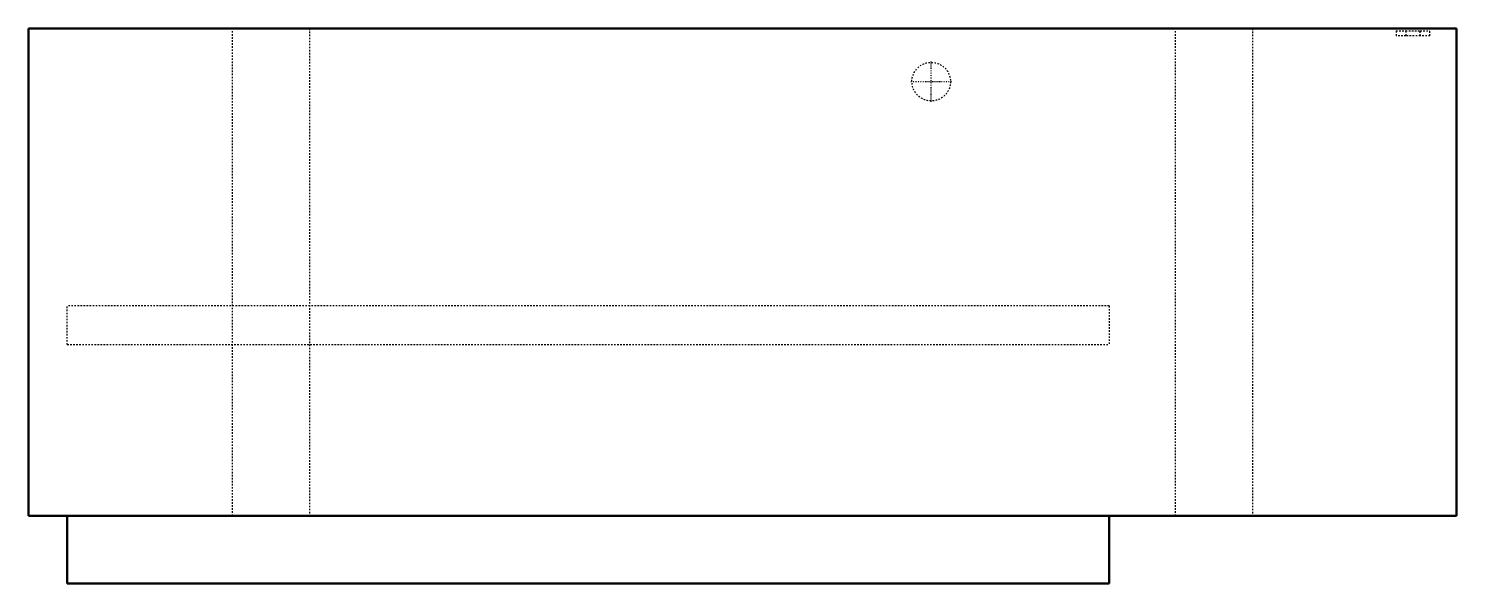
# Model space of a CAD drawing. Header units: millimetres. Extents: x -470 to 470, y -183 to 183.
import ezdxf

# ---------------------------------------------------------------- set-up
doc = ezdxf.new("R2010")
doc.units = ezdxf.units.MM
doc.linetypes.add('Center', pattern=[1.5, 0.45, -0.5, 0.05, -0.5])
doc.linetypes.add('Dashed', pattern=[2, 1, -1])
for name, color, linetype, lineweight in [('AM_0', 7, 'Continuous', 50), ('AM_7', 7, 'Center', 25), ('AM_9', 6, 'Dashed', 25)]:
    doc.layers.add(name, color=color, linetype=linetype, lineweight=lineweight)

# ---------------------------------------------------------------- blocks, each defined once
blk = doc.blocks.new('1_DC6VSS4810A_PART8_0_in_DC6VSS4810A_4')
at = {"layer": 'AM_0'}
for p, q in [((469.9, 182.5625), (-469.9, 182.5625)), ((-469.9, 182.5625), (-469.9, -138.1125)), ((469.9, -138.1125), (469.9, 182.5625)), ((-469.9, -138.1125), (469.9, -138.1125))]:
    blk.add_line(p, q, dxfattribs=at)
blk = doc.blocks.new('2_DC6VSS4810A_PART7_0_in_DC6VSS4810A_4')
at = {"layer": 'AM_9'}
for p, q in [((-335.75625, -138.1125), (-335.75625, 182.5625)), ((-284.95625, 182.5625), (-284.95625, -138.1125))]:
    blk.add_line(p, q, dxfattribs=at)
blk = doc.blocks.new('3_DC6VSS4810A_PART6_0_in_DC6VSS4810A_4')
at = {"layer": 'AM_9'}
for p, q in [((284.95625, -138.1125), (284.95625, 182.5625)), ((335.75625, 182.5625), (335.75625, -138.1125))]:
    blk.add_line(p, q, dxfattribs=at)
blk = doc.blocks.new('4_DC6VSS4810A_PART5_0_in_DC6VSS4810A_4')
at = {"layer": 'AM_9'}
for p, q in [((436.5625, 180.975), (446.0875, 180.975)), ((436.5625, 180.975), (436.5625, 177.8)), ((446.0875, 177.8), (446.0875, 180.975)), ((446.0875, 177.8), (436.5625, 177.8))]:
    blk.add_line(p, q, dxfattribs=at)
blk = doc.blocks.new('5_DC6VSS4810A_PART4_0_in_DC6VSS4810A_4')
at = {"layer": 'AM_9'}
for p, q in [((430.2125, 180.975), (436.5625, 180.975)), ((430.2125, 180.975), (430.2125, 177.8)), ((446.0875, 180.975), (452.4375, 180.975)), ((452.4375, 177.8), (452.4375, 180.975)), ((436.5625, 177.8), (430.2125, 177.8)), ((452.4375, 177.8), (446.0875, 177.8))]:
    blk.add_line(p, q, dxfattribs=at)
blk = doc.blocks.new('6_DC6VSS4810A_PART3_0_in_DC6VSS4810A_4')
at = {"layer": 'AM_7'}
for p, q in [((124.206, 134.3025), (124.206, 160.9725)), ((110.871, 147.6375), (137.541, 147.6375))]:
    blk.add_line(p, q, dxfattribs=at)
at = {"layer": 'AM_9'}
blk.add_circle((124.206, 147.6375), 12.7, dxfattribs=at)
blk = doc.blocks.new('7_DC6VSS4810A_PART2_0_in_DC6VSS4810A_4')
at = {"layer": 'AM_9'}
for p, q in [((241.3, 0), (-444.5, 0)), ((-444.5, -25.4), (-444.5, 0)), ((241.3, 0), (241.3, -25.4)), ((-444.5, -25.4), (241.3, -25.4))]:
    blk.add_line(p, q, dxfattribs=at)
blk = doc.blocks.new('8_DC6VSS4810A_PART1_0_in_DC6VSS4810A_4')
at = {"layer": 'AM_0'}
for p, q in [((-444.5, -182.5625), (-444.5, -138.1125)), ((241.3, -138.1125), (241.3, -182.5625)), ((241.3, -182.5625), (-444.5, -182.5625))]:
    blk.add_line(p, q, dxfattribs=at)

msp = doc.modelspace()

# ---------------------------------------------------------------- block references
for name in ['1_DC6VSS4810A_PART8_0_in_DC6VSS4810A_4', '2_DC6VSS4810A_PART7_0_in_DC6VSS4810A_4', '3_DC6VSS4810A_PART6_0_in_DC6VSS4810A_4', '5_DC6VSS4810A_PART4_0_in_DC6VSS4810A_4', '4_DC6VSS4810A_PART5_0_in_DC6VSS4810A_4', '6_DC6VSS4810A_PART3_0_in_DC6VSS4810A_4', '7_DC6VSS4810A_PART2_0_in_DC6VSS4810A_4', '8_DC6VSS4810A_PART1_0_in_DC6VSS4810A_4']:
    msp.add_blockref(name, (0, 0))

doc.saveas('drawing.dxf')
